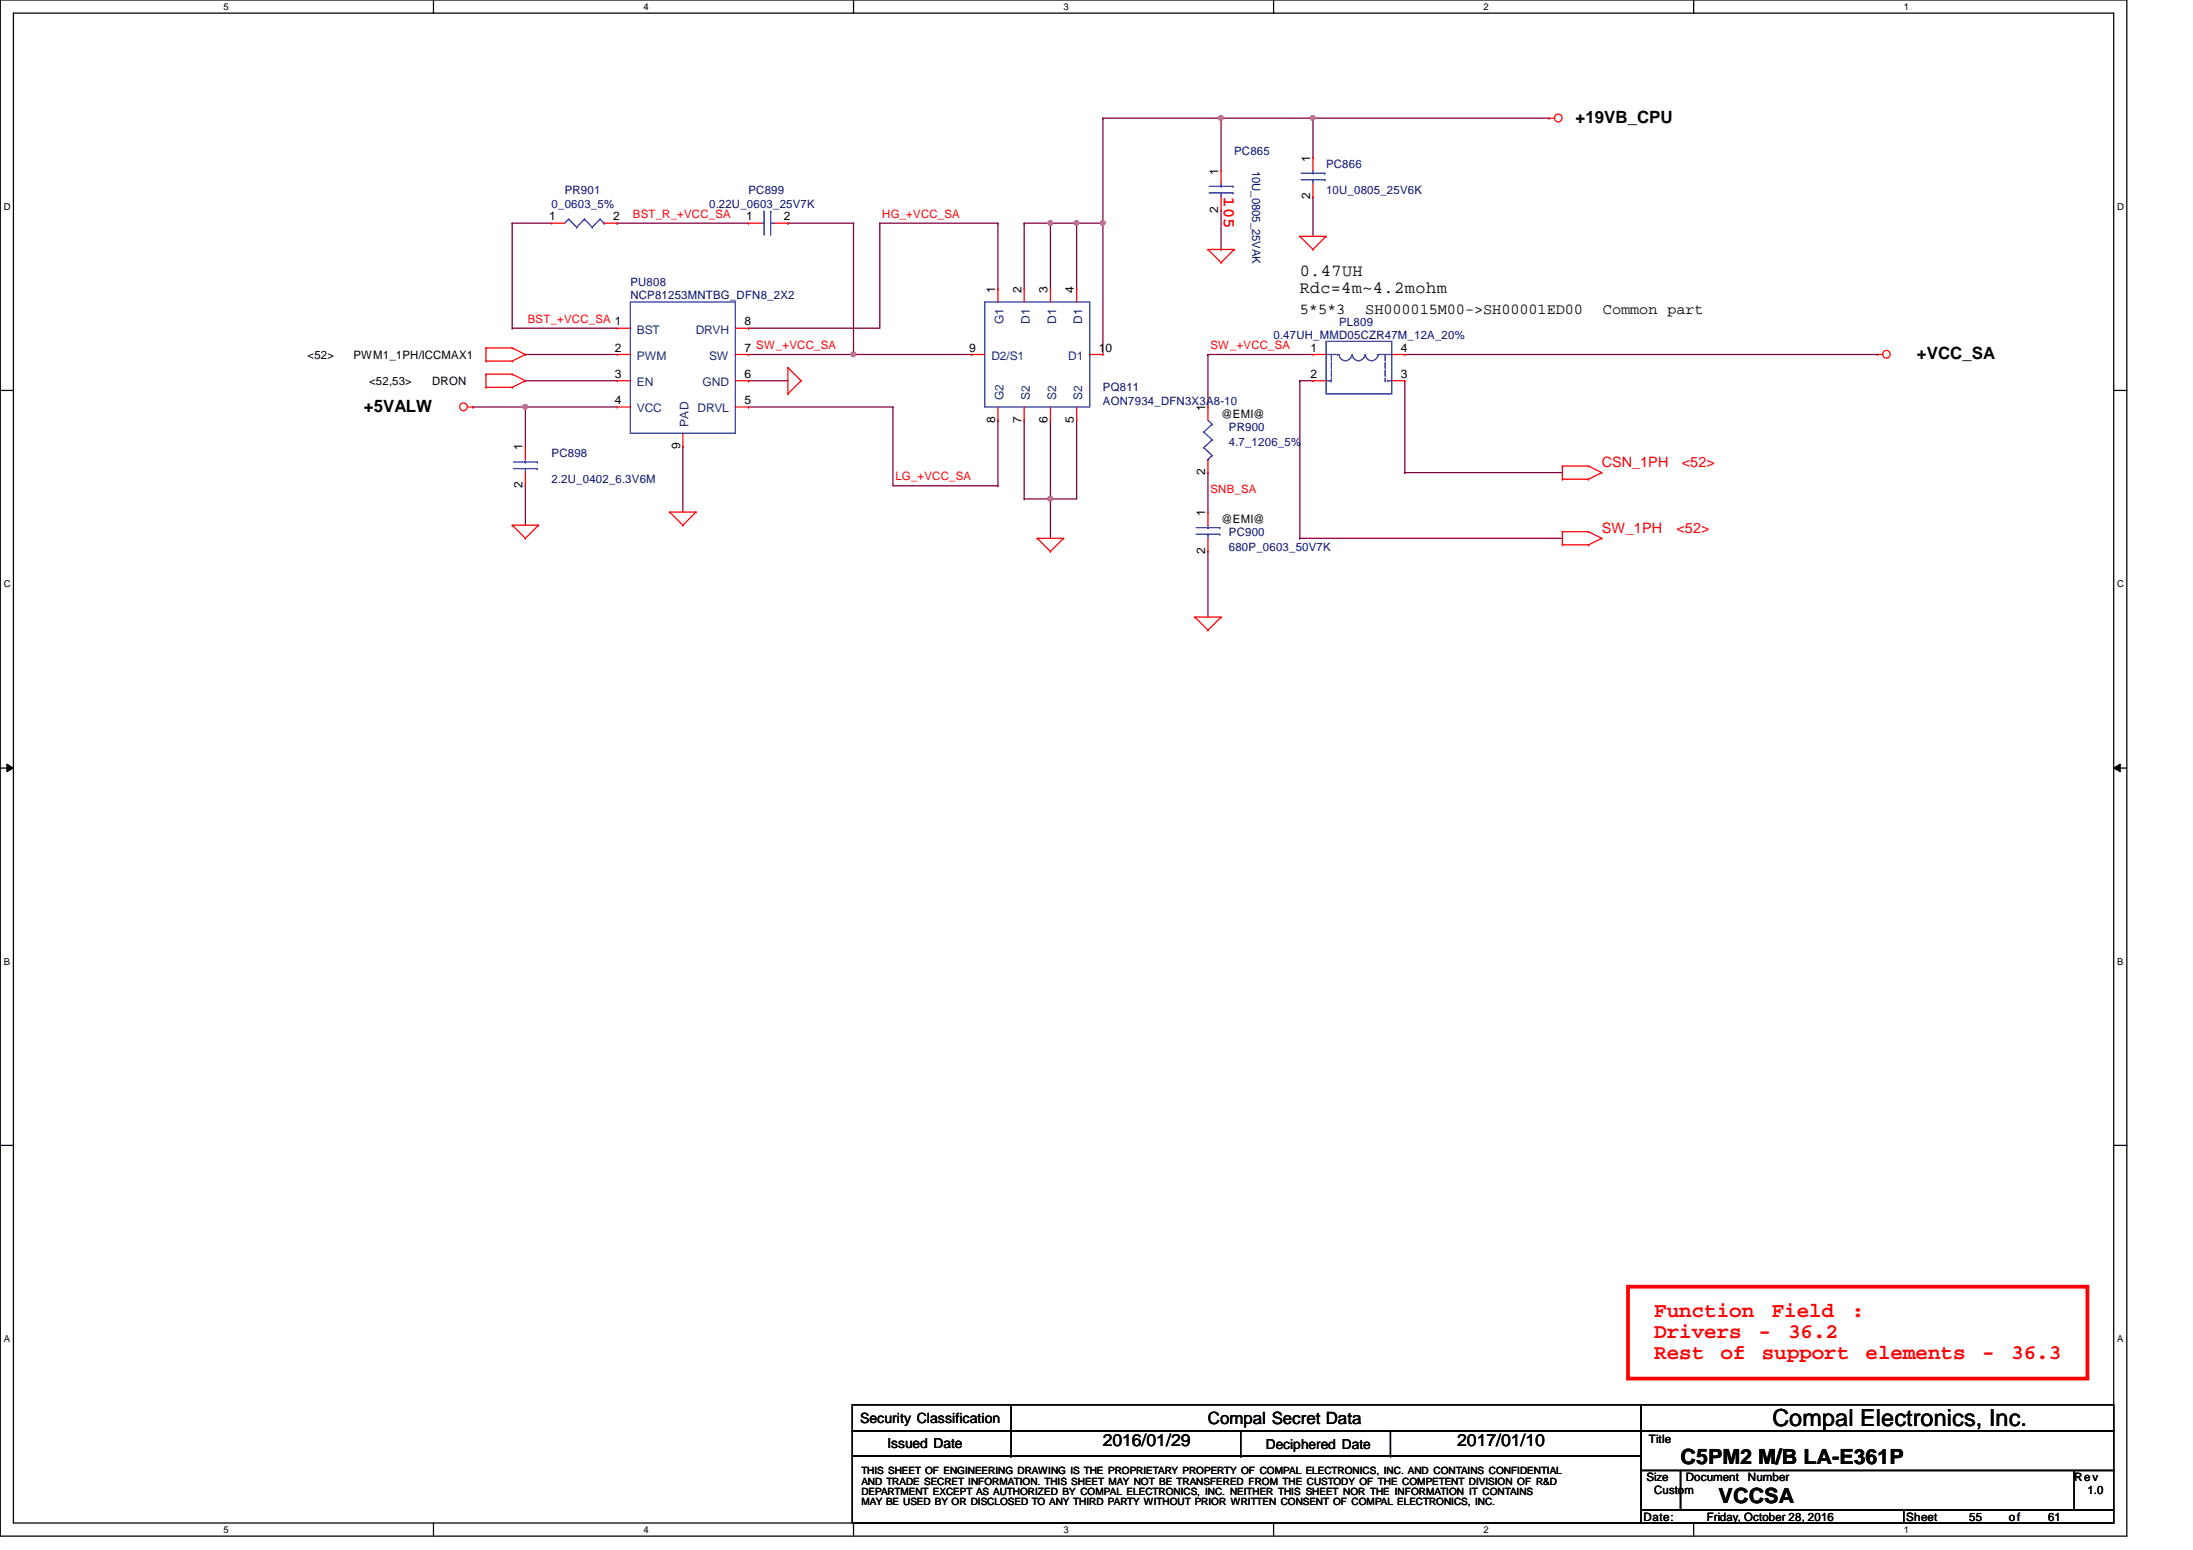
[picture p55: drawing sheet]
<svg xmlns="http://www.w3.org/2000/svg" width="297mm" height="210mm" viewBox="0 0 297 210" stroke-linecap="round" stroke-linejoin="round" font-family="sans-serif">
<defs><g id="words">
<text font-size="3.2" x="240.1" y="193.1">Compal Electronics, Inc.</text>
<g font-size="2.8" fill="#f00">
<text x="224.1" y="178.4">Function</text>
<text x="240" y="178.4">Field</text>
<text x="250.8" y="178.4">:</text>
<text x="224.1" y="181.2">Drivers</text>
<text x="224.1" y="184.1">Rest</text>
<text x="233" y="184.1">of</text>
<text x="238.2" y="181.2">-</text>
<text x="238.6" y="184.1">support</text>
<text x="242.2" y="181.2">36.2</text>
<text x="252.7" y="184.1">elements</text>
<text x="268.5" y="184.1">-</text>
<text x="272.4" y="184.1">36.3</text>
</g>
<g font-size="2.8">
<text x="227.6" y="198.2">C5PM2 M/B LA-E361P</text>
<text x="232.8" y="203.5">VCCSA</text>
</g>
<g font-size="2.3">
<text x="213.4" y="16.7">+19VB_CPU</text>
<text x="176.1" y="39.7">Rdc=4m~4.2mohm</text>
<text x="176.1" y="37.4">0.47UH</text>
<text x="259.6" y="48.7">+VCC_SA</text>
<text x="49.3" y="55.8">+5VALW</text>
<text x="149.4" y="195.9">2016/01/29</text>
<text x="163.6" y="192.9">Compal Secret Data</text>
<text x="197.4" y="195.9">2017/01/10</text>
</g>
<text font-size="2.3" fill="#f00" x="165.8" y="26.7" transform="rotate(90 165.8 26.7)">105</text>
<g font-size="2.1">
<text x="176.1" y="42.5">5*5*3</text>
<text x="184.9" y="42.5">SH000015M00-&gt;SH00001ED00</text>
<text x="217.1" y="42.5">Common part</text>
</g>
<g font-size="1.9" fill="#f00">
<text x="217" y="63.3">CSN_1PH</text>
<text x="227.8" y="63.3">&lt;52&gt;</text>
<text x="217" y="72.2">SW_1PH</text>
<text x="227.1" y="72.2">&lt;52&gt;</text>
</g>
<g font-size="1.9">
<text x="116.5" y="192.7">Security Classification</text>
<text x="120.2" y="196">Issued Date</text>
<text x="171.4" y="196.2">Deciphered Date</text>
</g>
<g font-size="1.6">
<text x="165" y="23.7" transform="rotate(-90 165 23.7)">1</text>
<text x="177.5" y="21.9" transform="rotate(-90 177.5 21.9)">1</text>
<text x="74.4" y="29.8">1</text>
<text x="83.1" y="29.8">2</text>
<text x="101" y="29.8">1</text>
<text x="106.2" y="29.8">2</text>
<text x="165" y="28.8" transform="rotate(-90 165 28.8)">2</text>
<text x="177.5" y="27" transform="rotate(-90 177.5 27)">2</text>
<text x="134.8" y="39.7" transform="rotate(-90 134.8 39.7)">1</text>
<text x="138.3" y="39.7" transform="rotate(-90 138.3 39.7)">2</text>
<text x="141.9" y="39.7" transform="rotate(-90 141.9 39.7)">3</text>
<text x="145.5" y="39.7" transform="rotate(-90 145.5 39.7)">4</text>
<text x="83.3" y="47.6">2</text>
<text x="100.8" y="44.1">8</text>
<text x="100.8" y="47.6">7 SW_+VCC_SA</text>
<text x="131.3" y="47.6">9</text>
<text x="148.8" y="47.6">10</text>
<text x="177.5" y="47.6">1</text>
<text x="189.7" y="47.6">4</text>
<text x="41.7" y="48.6">&lt;52&gt;</text>
<text x="47.9" y="48.6">PWM1_1PH/ICCMAX1</text>
<text x="50" y="52.1">&lt;52,53&gt;</text>
<text x="58.5" y="52.1">DRON</text>
<text x="83.3" y="51.2">3</text>
<text x="100.8" y="51.2">6</text>
<text x="177.5" y="51.2">2</text>
<text x="189.7" y="51.2">3</text>
<text x="83.3" y="54.7">4</text>
<text x="100.8" y="54.7">5</text>
<text x="134.8" y="57.2" transform="rotate(-90 134.8 57.2)">8</text>
<text x="138.3" y="57.2" transform="rotate(-90 138.3 57.2)">7</text>
<text x="141.9" y="57.2" transform="rotate(-90 141.9 57.2)">6</text>
<text x="145.5" y="57.2" transform="rotate(-90 145.5 57.2)">5</text>
<text x="163.2" y="55.7" transform="rotate(-90 163.2 55.7)">1</text>
<text x="165.4" y="56.6">@EMI@</text>
<text x="70.8" y="61" transform="rotate(-90 70.8 61)">1</text>
<text x="92.1" y="60.8" transform="rotate(-90 92.1 60.8)">9</text>
<text x="163.2" y="64.3" transform="rotate(-90 163.2 64.3)">2</text>
<text x="70.8" y="66.1" transform="rotate(-90 70.8 66.1)">2</text>
<text x="163.2" y="69.9" transform="rotate(-90 163.2 69.9)">1</text>
<text x="165.4" y="70.8">@EMI@</text>
<text x="163.2" y="75" transform="rotate(-90 163.2 75)">2</text>
<text x="223.3" y="195.4">Title</text>
<text x="223" y="200.6">Size</text>
<text x="224.1" y="202.4">Custom</text>
<text x="228.3" y="200.6">Document</text>
<text x="236.8" y="200.6">Number</text>
<text x="281" y="200.6">Rev</text>
<text x="282.7" y="202.4">1.0</text>
<text x="222.6" y="205.9">Date:</text>
<text x="231.2" y="205.9">Friday, October 28, 2016</text>
<text x="258.2" y="205.9">Sheet</text>
<text x="266.7" y="205.9">55</text>
<text x="272.1" y="205.9">of</text>
<text x="277.4" y="205.9">61</text>
</g>
<g font-size="1.6" fill="#000080">
<text x="167.2" y="21">PC865</text>
<text x="169.6" y="23.1" transform="rotate(90 169.6 23.1)">10U_0805_25VAK</text>
<text x="179.6" y="22.8">PC866</text>
<text x="74.7" y="28.1">0_0603_5%</text>
<text x="76.5" y="26.3">PR901</text>
<text x="96" y="28.1">0.22U_0603_25V7K</text>
<text x="101.4" y="26.3">PC899</text>
<text x="179.6" y="26.3">10U_0805_25V6K</text>
<text x="85.4" y="40.6">NCP81253MNTBG_DFN8_2X2</text>
<text x="85.4" y="38.8">PU808</text>
<text x="172.5" y="45.9">0.47UH_MMD05CZR47M_12A_20%</text>
<text x="181.4" y="44.1">PL809</text>
<text x="149.4" y="53">PQ811</text>
<text x="149.4" y="54.8">AON7934_DFN3X3A8-10</text>
<text x="166.5" y="58.3">PR900</text>
<text x="74.7" y="65.4">2.2U_0402_6.3V6M</text>
<text x="74.7" y="61.9">PC898</text>
<text x="166.4" y="60.5">4.7_1206_5%</text>
<text x="166.4" y="74.7">680P_0603_50V7K</text>
<text x="166.5" y="72.6">PC900</text>
</g>
<g font-size="1.6" fill="#f00">
<text x="85.7" y="29.5">BST_R_+VCC_SA</text>
<text x="119.5" y="29.5">HG_+VCC_SA</text>
<text x="71.5" y="43.7">BST_+VCC_SA 1</text>
<text x="164" y="47.2">SW_+VCC_SA</text>
<text x="121.3" y="65">LG_+VCC_SA</text>
<text x="164" y="66.8">SNB_SA</text>
</g>
<g font-size="1.6" fill="#004080">
<text x="86.3" y="45.2">BST</text>
<text x="94.2" y="45.2">DRVH</text>
<text x="135.9" y="43.9" transform="rotate(-90 135.9 43.9)">G1</text>
<text x="139.5" y="43.9" transform="rotate(-90 139.5 43.9)">D1</text>
<text x="143" y="43.9" transform="rotate(-90 143 43.9)">D1</text>
<text x="146.6" y="43.9" transform="rotate(-90 146.6 43.9)">D1</text>
<text x="86.3" y="48.7">PWM</text>
<text x="86.3" y="52.3">EN</text>
<text x="95.2" y="52.3">GND</text>
<text x="96.1" y="48.7">SW</text>
<text x="134.3" y="48.7">D2/S1</text>
<text x="144.7" y="48.7">D1</text>
<text x="86.3" y="55.8">VCC</text>
<text x="93.3" y="57.8" transform="rotate(-90 93.3 57.8)">PAD</text>
<text x="94.5" y="55.8">DRVL</text>
<text x="135.9" y="54.2" transform="rotate(-90 135.9 54.2)">G2</text>
<text x="139.5" y="54.2" transform="rotate(-90 139.5 54.2)">S2</text>
<text x="143" y="54.2" transform="rotate(-90 143 54.2)">S2</text>
<text x="146.6" y="54.2" transform="rotate(-90 146.6 54.2)">S2</text>
</g>
<g font-size="1.4">
<text x="116.7" y="201">AND TRADE SECRET INFORMATION. THIS SHEET MAY NOT BE TRANSFERED FROM THE CUSTODY OF THE COMPETENT DIVISION OF R&amp;D</text>
<text x="116.7" y="202.4">DEPARTMENT EXCEPT AS AUTHORIZED BY COMPAL ELECTRONICS, INC. NEITHER THIS SHEET NOR THE INFORMATION IT CONTAINS</text>
<text x="116.7" y="203.8">MAY BE USED BY OR DISCLOSED TO ANY THIRD PARTY WITHOUT PRIOR WRITTEN CONSENT OF COMPAL ELECTRONICS, INC.</text>
<text x="116.7" y="199.6">THIS SHEET OF ENGINEERING DRAWING IS THE PROPRIETARY PROPERTY OF COMPAL ELECTRONICS, INC. AND CONTAINS CONFIDENTIAL</text>
</g>
<g font-size="1.3">
<text x="30.3" y="1.3">5</text>
<text x="87.2" y="1.3">4</text>
<text x="144.1" y="1.3">3</text>
<text x="201" y="1.3">2</text>
<text x="257.8" y="1.3">1</text>
<text x=".5" y="28.4">D</text>
<text x="286.8" y="28.4">D</text>
<text x=".5" y="79.5">C</text>
<text x="286.8" y="79.5">C</text>
<text x=".5" y="130.7">B</text>
<text x="286.8" y="130.7">B</text>
<text x=".5" y="181.8">A</text>
<text x="286.8" y="181.8">A</text>
<text x="30.3" y="207.6">5</text>
<text x="87.2" y="207.6">4</text>
<text x="144.1" y="207.6">3</text>
<text x="201" y="207.6">2</text>
<text x="257.8" y="207.6">1</text>
</g>
</g></defs>
<path d="M0 0h288.1v208h-288.1zM1.8 1.8h284.5v204.4h-284.5z" fill="none" stroke="#000" stroke-width=".17"/>
<g fill="#fff">
<path d="M30.3 .2h.6v1.4h-.6z"/>
<path d="M30.3 206.4h.6v1.4h-.6z"/>
</g>
<path d="M58.7 0v1.8M58.7 206.2v1.8" fill="none" stroke="#000" stroke-width=".17"/>
<g fill="#fff">
<path d="M87.2 .2h.6v1.4h-.6z"/>
<path d="M87.2 206.4h.6v1.4h-.6z"/>
</g>
<path d="M115.6 0v1.8M115.6 206.2v1.8" fill="none" stroke="#000" stroke-width=".17"/>
<g fill="#fff">
<path d="M144.1 .2h.6v1.4h-.6z"/>
<path d="M144.1 206.4h.6v1.4h-.6z"/>
</g>
<path d="M172.5 0v1.8M172.5 206.2v1.8" fill="none" stroke="#000" stroke-width=".17"/>
<g fill="#fff">
<path d="M201 .2h.6v1.4h-.6z"/>
<path d="M201 206.4h.6v1.4h-.6z"/>
</g>
<path d="M229.4 0v1.8M229.4 206.2v1.8" fill="none" stroke="#000" stroke-width=".17"/>
<g fill="#fff">
<path d="M257.8 .2h.7v1.4h-.7z"/>
<path d="M257.8 206.4h.7v1.4h-.7z"/>
<path d="M.5 27.3h.9v1.4h-.9z"/>
<path d="M286.8 27.3h.9v1.4h-.9z"/>
<path d="M.5 78.4h.9v1.4h-.9z"/>
<path d="M286.8 78.4h.9v1.4h-.9z"/>
</g>
<path d="M0 52.9h1.8M286.3 52.9h1.8" fill="none" stroke="#000" stroke-width=".17"/>
<g fill="#fff">
<path d="M.5 129.5h.8v1.4h-.8z"/>
<path d="M286.8 129.5h.8v1.4h-.8z"/>
</g>
<path d="M0 104h1.8M286.3 104h1.8" fill="none" stroke="#000" stroke-width=".17"/>
<path d="M.9 103.5l.9 .5-.9 .5zM286.3 104l.9-.5v1z" fill="#000"/>
<path d="M.9 103.5l.9 .5-.9 .5zM286.3 104l.9-.5v1z" fill="none" stroke="#000" stroke-width=".14"/>
<g fill="#fff">
<path d="M.5 180.6h.8v1.4h-.8z"/>
<path d="M286.8 180.6h.8v1.4h-.8z"/>
</g>
<path d="M0 155.1h1.8M286.3 155.1h1.8" fill="none" stroke="#000" stroke-width=".17"/>
<path d="M220.5 174.2h62.2v12.5h-62.2z" fill="none" stroke="#f00" stroke-width=".51"/>
<path d="M64 55.1h.1M64 55.1h19.6M71.2 55.1h.1M71.2 55.1v5.4" fill="none" stroke="#800040" stroke-width=".17"/>
<circle cx="71.1" cy="55.1" r=".32" fill="#f0f"/>
<circle cx="71.1" cy="55.1" r=".32" fill="none" stroke="#f0f" stroke-width=".17"/>
<g fill="none" stroke="#800040" stroke-width=".17">
<path d="M177.8 16h32M209.8 16h.1M69.4 30.2h.1M69.4 30.2v14.2M69.4 30.2h5.3M119.2 30.2h.1M119.2 30.2h16M119.2 30.2v14.2h-17.8M135.2 30.2h.1M69.4 44.4h.1M69.4 44.4h14.2M71.2 51.6h12.4"/>
<path d="M71.2 48h12.4M71.2 51.6h.1M71.2 48h.1M101.4 51.6h5.3M101.4 51.6h.1M101.4 55.1h.1M101.4 44.4h.1M101.4 55.1h19.5M120.9 55.1h.1M120.9 55.1v10.7M71.2 65.8h.1M71.2 65.8v5.3"/>
</g>
<circle cx="177.8" cy="16" r=".32" fill="#f0f"/>
<circle cx="177.8" cy="16" r=".32" fill="none" stroke="#f0f" stroke-width=".17"/>
<g fill="none" stroke="#800040" stroke-width=".17">
<path d="M106.7 30.2h.1M106.7 30.2h8.9M115.6 30.2h.1M115.6 30.2v17.8h-14.2M101.4 48h.1M176.1 51.6h.1M176.1 51.6v21.3M176.1 51.6h1.7M190.3 48h.1M190.3 51.6h.1M190.3 51.6v12.4M190.3 48h64"/>
<path d="M92.5 60.5h.1M92.5 60.5v8.8M120.9 65.8h14.3M135.2 65.8h.1M176.1 72.9h35.5M176.1 72.9h.1M190.3 64h21.3M190.3 64h.1"/>
</g>
<circle cx="115.6" cy="48" r=".32" fill="#f0f"/>
<circle cx="115.6" cy="48" r=".32" fill="none" stroke="#f0f" stroke-width=".17"/>
<path d="M149.4 16h16M165.4 16h.1M177.8 16h.1M177.8 16v5.3M83.6 30.2h17.8M83.6 30.2h.1M177.8 26.7h.1M177.8 26.7v5.3" fill="none" stroke="#800040" stroke-width=".17"/>
<circle cx="165.4" cy="16" r=".32" fill="#f0f"/>
<circle cx="165.4" cy="16" r=".32" fill="none" stroke="#f0f" stroke-width=".17"/>
<path d="M142.3 56.9h.1M142.3 56.9v10.7M163.6 48h.1M163.6 48v7.1M163.6 48h14.2M142.3 67.6h3.5M142.3 67.6h.1M163.6 64h.1M163.6 74.7h.1M163.6 64v5.3M163.6 74.7v8.9" fill="none" stroke="#800040" stroke-width=".17"/>
<circle cx="142.3" cy="67.5" r=".32" fill="#f0f"/>
<circle cx="142.3" cy="67.5" r=".32" fill="none" stroke="#f0f" stroke-width=".17"/>
<path d="M149.4 16h.1M149.4 16v14.2M138.7 56.9h.1M138.7 56.9v10.7M145.8 56.9h.1M145.8 56.9v10.7M138.7 67.6h.1M138.7 67.6h3.6M142.3 67.6h.1M142.3 67.6v5.3" fill="none" stroke="#800040" stroke-width=".17"/>
<circle cx="149.4" cy="30.2" r=".32" fill="#f0f"/>
<circle cx="149.4" cy="30.2" r=".32" fill="none" stroke="#f0f" stroke-width=".17"/>
<path d="M138.7 30.2h.1M138.7 30.2v8.9M138.7 30.2h7.1M142.3 30.2h.1M142.3 30.2v8.9M145.8 30.2h.1M145.8 30.2v8.9" fill="none" stroke="#800040" stroke-width=".17"/>
<circle cx="142.3" cy="30.2" r=".32" fill="#f0f"/>
<circle cx="142.3" cy="30.2" r=".32" fill="none" stroke="#f0f" stroke-width=".17"/>
<circle cx="145.8" cy="30.2" r=".32" fill="#f0f"/>
<circle cx="145.8" cy="30.2" r=".32" fill="none" stroke="#f0f" stroke-width=".17"/>
<g fill="none" stroke="#800040" stroke-width=".17">
<path d="M165.4 16h.1M165.4 16v7.1M165.4 16h12.4M177.8 16h.1M135.2 39.1h.1M135.2 30.2v8.9M145.8 30.2h3.6M145.8 30.2h.1M149.4 30.2h.1M149.4 30.2v17.8M165.4 33.8h.1M165.4 28.4v5.4"/>
<path d="M115.6 48h16M131.6 48h.1M135.2 56.9h.1M135.2 56.9v8.9"/>
</g>
<g fill="none" stroke="#f00" stroke-width=".17">
<path d="M209.8 16h.8M209.8 16h.1M74.7 30.2h1.8M74.7 30.2h.1M81.8 30.2h1.8M83.6 30.2h.1M101.4 30.2h.1M101.4 30.2h1.8M104.9 30.2h1.8M106.7 30.2h.1M135.2 39.1h.1M135.2 39.1v1.8"/>
<path d="M138.7 39.1h.1M138.7 39.1v1.8M142.3 39.1h.1M142.3 39.1v1.8M145.8 39.1h.1M145.8 39.1v1.8M163.6 33.8h.1M163.6 33.8h3.6M163.6 33.8l1.8 1.8M165.4 35.6h.1M165.4 23.1h.1M165.4 28.4h.1"/>
<path d="M165.4 23.1v1.8M165.4 26.7v1.7M167.2 33.8h.1M167.2 33.8l-1.8 1.8M176.1 32h.1M176.1 32h3.5M176.1 32l1.7 1.8M177.8 33.8h.1M177.8 21.3h.1M177.8 26.7h.1M177.8 21.3v1.8M177.8 24.9v1.8"/>
<path d="M179.6 32h.1M179.6 32l-1.8 1.8M63.3 55.1h.7M64 55.1h.1M65.8 52.5h3.6M65.8 48.9h3.6M65.8 52.5h.1M65.8 50.7h.1M65.8 48.9h.1M65.8 47.1h.1M65.8 47.1v1.8M65.8 50.7v1.8"/>
<path d="M65.8 50.7h3.6M65.8 47.1h3.6M69.4 52.5h.1M69.4 50.7h.1M69.4 48.9h.1M69.4 47.1h.1M69.4 50.7l1.8 .9M69.4 47.1l1.8 .9M71.2 51.6h.1M71.2 48h.1M71.2 51.6l-1.8 .9M71.2 48l-1.8 .9"/>
<path d="M83.6 55.1h1.8M83.6 48h1.8M83.6 51.6h1.8M83.6 44.4h1.8M83.6 44.4h.1M83.6 48h.1M83.6 51.6h.1M83.6 55.1h.1M92.5 58.7v1.8M99.6 55.1h1.8M99.6 48h1.8M99.6 51.6h1.8"/>
<path d="M99.6 44.4h1.8M101.4 55.1h.1M101.4 51.6h.1M101.4 48h.1M101.4 44.4h.1M106.7 49.8h.1M106.7 53.3h.1M106.7 49.8v3.5M106.7 49.8l1.8 1.8M108.5 51.6h.1M108.5 51.6l-1.8 1.7M131.6 48h.1"/>
<path d="M131.6 48h1.8M135.2 56.9h.1M135.2 55.1v1.8M138.7 56.9h.1M138.7 55.1v1.8M142.3 56.9h.1M142.3 55.1v1.8M145.8 56.9h.1M145.8 55.1v1.8M147.6 48h1.8M149.4 48h.1M163.6 55.1h.1"/>
<path d="M163.6 55.1v1.8M177.8 48h.1M177.8 51.6h.1M177.8 48h1.8M177.8 51.6h1.8M188.5 48h1.8M188.5 51.6h1.8M190.3 51.6h.1M190.3 48h.1M254.3 48h.7M254.3 48h.1M69.4 71.1h.1"/>
<path d="M69.4 71.1h3.5M69.4 71.1l1.8 1.8M71.2 72.9h.1M71.2 60.5h.1M71.2 65.8h.1M71.2 60.5v1.7M71.2 64v1.8M72.9 71.1h.1M72.9 71.1l-1.7 1.8M90.7 69.3h.1M90.7 69.3h3.6M90.7 69.3l1.8 1.8"/>
<path d="M92.5 71.1h.1M92.5 60.5h.1M94.3 69.3h.1M94.3 69.3l-1.8 1.8M140.5 72.9h.1M140.5 72.9h3.6M140.5 72.9l1.8 1.8M142.3 74.7h.1M144.1 72.9h.1M144.1 72.9l-1.8 1.8M163.6 64h.1M163.6 69.3h.1"/>
<path d="M163.6 74.7h.1M163.6 62.2v1.8M163.6 69.3v1.8M163.6 72.9v1.8M211.6 64.9h.1M211.6 63.1h.1M211.6 73.8h.1M211.6 72h.1M211.6 63.1v1.8M211.6 72v1.8M211.6 63.1h3.6M211.6 72h3.6"/>
<path d="M211.6 64.9h3.6M211.6 73.8h3.6M215.2 64.9h.1M215.2 63.1h.1M215.2 73.8h.1M215.2 72h.1M215.2 63.1l1.8 .9M215.2 72l1.8 .9M217 64h.1M217 72.9h.1M217 64l-1.8 .9M217 72.9l-1.8 .9"/>
<path d="M161.8 83.6h.1M161.8 83.6h3.6M161.8 83.6l1.8 1.7M163.6 85.3h.1M165.4 83.6h.1M165.4 83.6l-1.8 1.7"/>
<circle cx="211.1" cy="16" r=".52"/>
<circle cx="62.8" cy="55.1" r=".52"/>
<circle cx="255.5" cy="48" r=".52"/>
</g>
<g fill="none" stroke="#000" stroke-width=".17">
<path d="M115.4 190.2h106.9v3.6h-106.9zM115.4 193.8h106.9v3.4h-106.9zM115.4 197.2h106.9v9h-106.9zM136.9 193.8h.1M136.9 197.2h.1M136.9 190.2v7M168.1 197.2h.1M168.1 193.8v3.4M188.3 197.2h.1M188.3 193.8v3.4M222.3 190.2h64v3.6h-64zM222.3 193.8h64v5.3h-64z"/>
<path d="M222.3 199.1h5.3v5.4h-5.3zM227.6 199.1h53.4v5.4h-53.4zM281 199.1h5.3v5.4h-5.3zM222.3 204.5h35.5v1.7h-35.5zM257.8 204.5h28.5v1.7h-28.5z"/>
</g>
<g fill="none" stroke="#00f" stroke-width=".17">
<path d="M77 29.7h.1M77 29.7l1.1 1.1M77 29.7l-.5 .5M78.1 30.8h.1M79.2 29.7l-1.1 1.1M79.2 29.7h.1M79.2 29.7l1 1.1M80.2 30.8h.1M81.3 29.7l-1.1 1.1M81.3 29.7h.1M81.3 29.7l.5 .5M81.8 30.2h.1"/>
<path d="M103.2 30.2h.3M103.5 30.2h.1M103.5 28.6h.1M103.5 28.6v3.2M104.4 28.6h.1M104.4 30.2h.1M104.4 28.6v3.2M104.4 30.2h.5M163.8 26.1h3.2M163.8 25.2h3.2M165.4 25.2h.1M165.4 26.1h.1"/>
<path d="M165.4 24.9v.3M165.4 26.1v.6M167 26.1h.1M167 25.2h.1M176.2 24.3h3.2M176.2 23.5h3.2M177.8 23.5h.1M177.8 24.3h.1M177.8 23.1v.4M177.8 24.3v.6M179.4 24.3h.1M179.4 23.5h.1"/>
<path d="M85.4 40.9h14.2v17.8h-14.2zM133.4 40.9h14.2v14.2h-14.2zM163.1 58.5h.1M163.1 58.5l1.1 1.1M163.6 56.9l.6 .5M164.2 57.4h.1M164.2 59.6h.1M164.2 57.4l-1.1 1.1M164.2 59.6l-1.1 1M179.6 46.2h8.9v7.1h-8.9zM179.6 48h1.6M179.8 51.6h.4"/>
<path d="M180.2 51.6h.1M180.3 48.7h.1M180.3 51.6h.1M180.3 49.8h.1M180.3 50.8h.1M180.3 48v.7M180.3 49.1v.7M180.3 50.1v.7M180.3 51.2v.4M181.2 48h.1M183.1 48a.87 .87 0 0 1-.8 .9 .87 .87 0 0 1-.9-.9M184.9 48a.87 .87 0 0 1-.9 .9 .87 .87 0 0 1-.8-.9"/>
<path d="M186.6 48h1.9M186.7 48a.87 .87 0 0 1-.9 .9 .87 .87 0 0 1-.8-.9M187.6 48.7h.1M187.6 49.8h.1M187.6 51.6h.1M187.6 50.8h.1M187.6 48v.7M187.6 49.1v.7M187.6 50.1v.7M187.6 51.2v.4M188 51.6h.3M188 51.6h.1"/>
<path d="M188.5 48h.1M69.6 63.5h3.2M69.6 62.6h3.2M71.2 62.6h.1M71.2 63.5h.1M71.2 62.2v.4M71.2 63.5v.5M72.8 63.5h.1M72.8 62.6h.1M162 72.3h3.2M162 71.5h3.2M163.1 60.6h.1"/>
<path d="M163.1 60.6l1.1 1.1M163.6 62.2h.1M163.6 71.5h.1M163.6 72.3h.1M163.6 71.1v.4M163.6 72.3v.6M164.2 61.7h.1M164.2 61.7l-.6 .5M165.2 72.3h.1M165.2 71.5h.1"/>
</g>
<circle cx="71.1" cy="55.1" r=".32" fill="#f0f"/>
<circle cx="71.1" cy="55.1" r=".32" fill="none" stroke="#f0f" stroke-width=".17"/>
<circle cx="177.8" cy="16" r=".32" fill="#f0f"/>
<circle cx="177.8" cy="16" r=".32" fill="none" stroke="#f0f" stroke-width=".17"/>
<circle cx="115.6" cy="48" r=".32" fill="#f0f"/>
<circle cx="115.6" cy="48" r=".32" fill="none" stroke="#f0f" stroke-width=".17"/>
<circle cx="165.4" cy="16" r=".32" fill="#f0f"/>
<circle cx="165.4" cy="16" r=".32" fill="none" stroke="#f0f" stroke-width=".17"/>
<circle cx="142.3" cy="67.5" r=".32" fill="#f0f"/>
<circle cx="142.3" cy="67.5" r=".32" fill="none" stroke="#f0f" stroke-width=".17"/>
<circle cx="149.4" cy="30.2" r=".32" fill="#f0f"/>
<circle cx="149.4" cy="30.2" r=".32" fill="none" stroke="#f0f" stroke-width=".17"/>
<circle cx="142.3" cy="30.2" r=".32" fill="#f0f"/>
<circle cx="142.3" cy="30.2" r=".32" fill="none" stroke="#f0f" stroke-width=".17"/>
<circle cx="145.8" cy="30.2" r=".32" fill="#f0f"/>
<circle cx="145.8" cy="30.2" r=".32" fill="none" stroke="#f0f" stroke-width=".17"/>
<use href="#words"/>
</svg>
